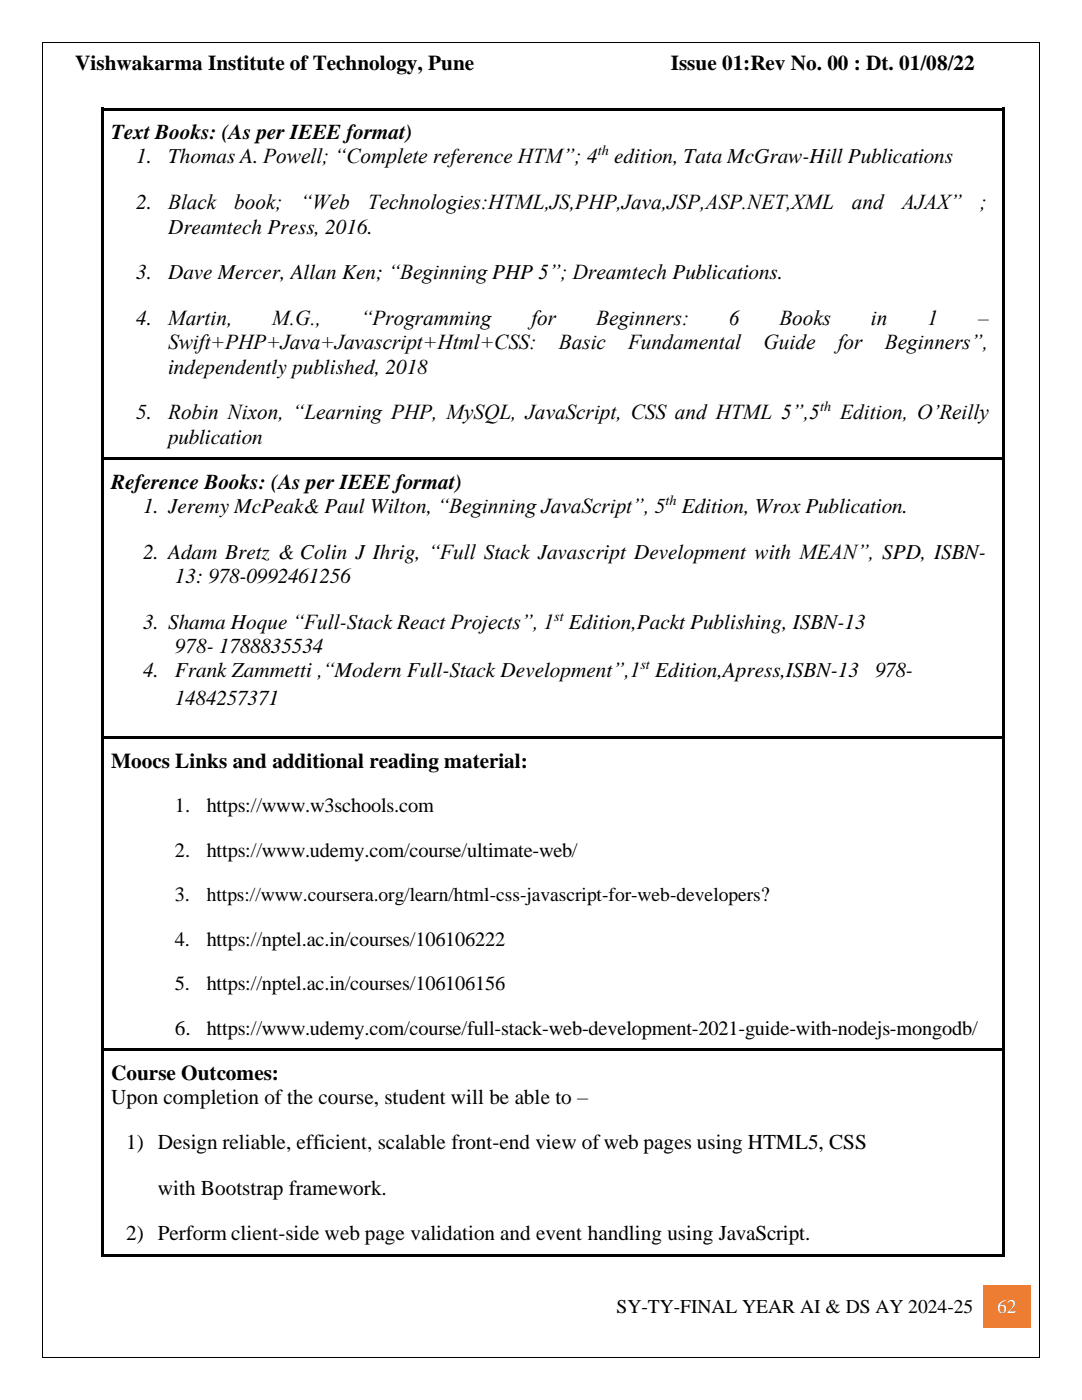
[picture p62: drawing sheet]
<svg xmlns="http://www.w3.org/2000/svg" width="216mm" height="279mm" viewBox="0 0 216 279" stroke-linecap="round" stroke-linejoin="round" font-family="sans-serif">
<defs><g id="words">
<g font-size="4.2">
<text x="15" y="13.9">Vishwakarma Institute of Technology, Pune</text>
<text x="133.8" y="13.9">Issue 01:Rev No. 00 : Dt. 01/08/22</text>
<text x="22.2" y="27.7">Text Books: (As per IEEE format)</text>
<text x="27.2" y="32.6">1.</text>
<text x="33.5" y="32.6">Thomas A. Powell; “Complete reference HTM”; 4</text>
<text x="122.6" y="32.6">edition, Tata McGraw-Hill Publications</text>
<text x="27.2" y="41.7">2.</text>
<text x="33.5" y="41.7">Black</text>
<text x="46.7" y="41.7">book;</text>
<text x="59.9" y="41.7">“Web</text>
<text x="73.4" y="41.7">Technologies:HTML,JS,PHP,Java,JSP,ASP.NET,XML</text>
<text x="170" y="41.7">and</text>
<text x="179.9" y="41.7">AJAX”</text>
<text x="195.5" y="41.7">;</text>
<text x="33.5" y="46.6">Dreamtech Press, 2016.</text>
<text x="27.2" y="55.6">3.</text>
<text x="33.5" y="55.6">Dave Mercer, Allan Ken; “Beginning PHP 5”; Dreamtech Publications.</text>
<text x="27.2" y="64.8">4.</text>
<text x="33.5" y="64.8">Martin,</text>
<text x="54.3" y="64.8">M.G.,</text>
<text x="72" y="64.8">“Programming</text>
<text x="106" y="64.8">for</text>
<text x="118.9" y="64.8">Beginners:</text>
<text x="145.4" y="64.8">6</text>
<text x="155.5" y="64.8">Books</text>
<text x="173.8" y="64.8">in</text>
<text x="185.1" y="64.8">1</text>
<text x="195.1" y="64.8">–</text>
<text x="33.5" y="69.7">Swift+PHP+Java+Javascript+Html+CSS:</text>
<text x="111.5" y="69.7">Basic</text>
<text x="125.3" y="69.7">Fundamental</text>
<text x="152.3" y="69.7">Guide</text>
<text x="167.2" y="69.7">for</text>
<text x="176.6" y="69.7">Beginners”,</text>
<text x="33.5" y="74.6">independently published, 2018</text>
<text x="27.2" y="83.7">5.</text>
<text x="33.5" y="83.7">Robin Nixon, “Learning PHP, MySQL, JavaScript, CSS and HTML 5”,5</text>
<text x="167.7" y="83.7">Edition, O’Reilly</text>
<text x="33.5" y="88.6">publication</text>
<text x="22.2" y="97.5">Reference Books: (As per IEEE format)</text>
<text x="28.5" y="102.4">1. Jeremy McPeak&amp; Paul Wilton, “Beginning JavaScript”, 5</text>
<text x="136" y="102.4">Edition, Wrox Publication.</text>
<text x="28.5" y="111.5">2. Adam Bretz &amp; Colin J Ihrig, “Full Stack Javascript Development with MEAN”, SPD, ISBN-</text>
<text x="34.9" y="116.4">13: 978-0992461256</text>
<text x="28.5" y="125.5">3. Shama Hoque “Full-Stack React Projects”, 1 Edition,Packt Publishing, ISBN-13</text>
<text x="34.9" y="130.3">978- 1788835534</text>
<text x="28.5" y="135.1">4.</text>
<text x="34.9" y="135.1">Frank Zammetti ,“Modern Full-Stack Development”,1</text>
<text x="130.8" y="135.1">Edition,Apress,ISBN-13</text>
<text x="174.6" y="135.1">978-</text>
<text x="34.9" y="140.7">1484257371</text>
<text x="22.2" y="153.2">Moocs Links and additional reading material:</text>
<text x="34.9" y="206.6">6.</text>
<text x="22.2" y="215.5">Course Outcomes:</text>
<text x="22.2" y="220.3">Upon completion of the course, student will be able to –</text>
<text x="25.2" y="229.4">1) Design reliable, efficient, scalable front-end view ofweb pages using HTML5, CSS</text>
<text x="31.5" y="238.5">with Bootstrap framework.</text>
<text x="25.2" y="247.6">2) Perform client-side web page validation and event handling using JavaScript.</text>
</g>
<g font-size="4.1">
<text x="34.9" y="162.1">1.</text>
<text x="41.2" y="162.1">https://www.w3schools.com</text>
<text x="34.9" y="171">2.</text>
<text x="41.2" y="171">https://www.udemy.com/course/ultimate-web/</text>
<text x="34.9" y="179.9">3.</text>
<text x="34.9" y="188.7">4.</text>
<text x="41.2" y="188.7">https://nptel.ac.in/courses/106106222</text>
<text x="34.9" y="197.6">5.</text>
<text x="41.2" y="197.6">https://nptel.ac.in/courses/106106156</text>
<text x="41.2" y="206.6">https://www.udemy.com/course/full-stack-web-development-2021-guide-with-nodejs-mongodb/</text>
</g>
<g font-size="3.9">
<text x="41.2" y="179.9">https://www.coursera.org/learn/html-css-javascript-for-web-developers?</text>
<text x="123" y="262.1">SY-TY-FINAL YEAR AI &amp; DS AY 2024-25</text>
</g>
<text font-size="3.9" fill="#fff" x="199" y="262.1">62</text>
<g font-size="2.8">
<text x="119.3" y="31">th</text>
<text x="163.7" y="82.1">th</text>
<text x="132.8" y="100.8">th</text>
<text x="110.6" y="123.9">st</text>
<text x="127.8" y="133.5">st</text>
</g>
</g></defs>
<g fill="#ed7d31">
<path d="M196.2 256.4h9.5v8.6h-9.5z" fill-rule="evenodd"/>
<path d="M198.2 258.5h5.5v4.4h-5.5z" fill-rule="evenodd"/>
<path d="M196.2 256.4h9.5v2.1h-9.5z" fill-rule="evenodd"/>
<path d="M196.2 262.9h9.5v2.1h-9.5z" fill-rule="evenodd"/>
</g>
<g fill="#000">
<path d="M8.5 8.5h.1v.1h-.1z" fill-rule="evenodd"/>
<path d="M8.5 8.5h.1v.1h-.1z" fill-rule="evenodd"/>
<path d="M207.3 8.5h.2v.1h-.2z" fill-rule="evenodd"/>
<path d="M207.3 8.5h.2v.1h-.2z" fill-rule="evenodd"/>
<path d="M20.2 21.5h.5v2.3h-.5z" fill-rule="evenodd"/>
<path d="M20.2 21.5h.5v.5h-.5z" fill-rule="evenodd"/>
<path d="M20.7 21.5h179.4v.5h-179.4z" fill-rule="evenodd"/>
<path d="M200.1 21.5h.5v2.3h-.5z" fill-rule="evenodd"/>
<path d="M200.1 21.5h.5v.5h-.5z" fill-rule="evenodd"/>
<path d="M20.2 23.8h.5v67.5h-.5z" fill-rule="evenodd"/>
<path d="M20.2 91.3h.5v2.3h-.5z" fill-rule="evenodd"/>
<path d="M20.7 91.3h179.4v.5h-179.4z" fill-rule="evenodd"/>
<path d="M200.1 23.8h.5v67.5h-.5z" fill-rule="evenodd"/>
<path d="M200.1 91.3h.5v2.3h-.5z" fill-rule="evenodd"/>
<path d="M20.2 93.6h.5v53.4h-.5z" fill-rule="evenodd"/>
<path d="M20.2 147h.5v2.3h-.5z" fill-rule="evenodd"/>
<path d="M20.7 147h179.4v.5h-179.4z" fill-rule="evenodd"/>
<path d="M200.1 93.6h.5v53.4h-.5z" fill-rule="evenodd"/>
<path d="M200.1 147h.5v2.3h-.5z" fill-rule="evenodd"/>
<path d="M20.2 149.3h.5v59.9h-.5z" fill-rule="evenodd"/>
<path d="M20.2 209.2h.5v2.3h-.5z" fill-rule="evenodd"/>
<path d="M20.7 209.2h179.4v.5h-179.4z" fill-rule="evenodd"/>
<path d="M200.1 149.3h.5v59.9h-.5z" fill-rule="evenodd"/>
<path d="M200.1 209.2h.5v2.3h-.5z" fill-rule="evenodd"/>
<path d="M20.2 211.5h.5v38.8h-.5z" fill-rule="evenodd"/>
<path d="M20.2 250.3h.5v.5h-.5z" fill-rule="evenodd"/>
<path d="M20.2 250.3h.5v.5h-.5z" fill-rule="evenodd"/>
<path d="M20.7 250.3h179.4v.5h-179.4z" fill-rule="evenodd"/>
<path d="M200.1 211.5h.5v38.8h-.5z" fill-rule="evenodd"/>
<path d="M200.1 250.3h.5v.5h-.5z" fill-rule="evenodd"/>
<path d="M200.1 250.3h.5v.5h-.5z" fill-rule="evenodd"/>
<path d="M8.5 270.8h.1v.2h-.1z" fill-rule="evenodd"/>
<path d="M8.5 270.8h.1v.2h-.1z" fill-rule="evenodd"/>
<path d="M207.3 270.8h.2v.2h-.2z" fill-rule="evenodd"/>
<path d="M207.3 270.8h.2v.2h-.2z" fill-rule="evenodd"/>
</g>
<path d="M8.6 8.6v262.2M8.6 8.6h198.7M207.4 8.6v262.2M8.6 270.9h198.7" fill="none" stroke="#000" stroke-width=".2"/>
<use href="#words"/>
</svg>
